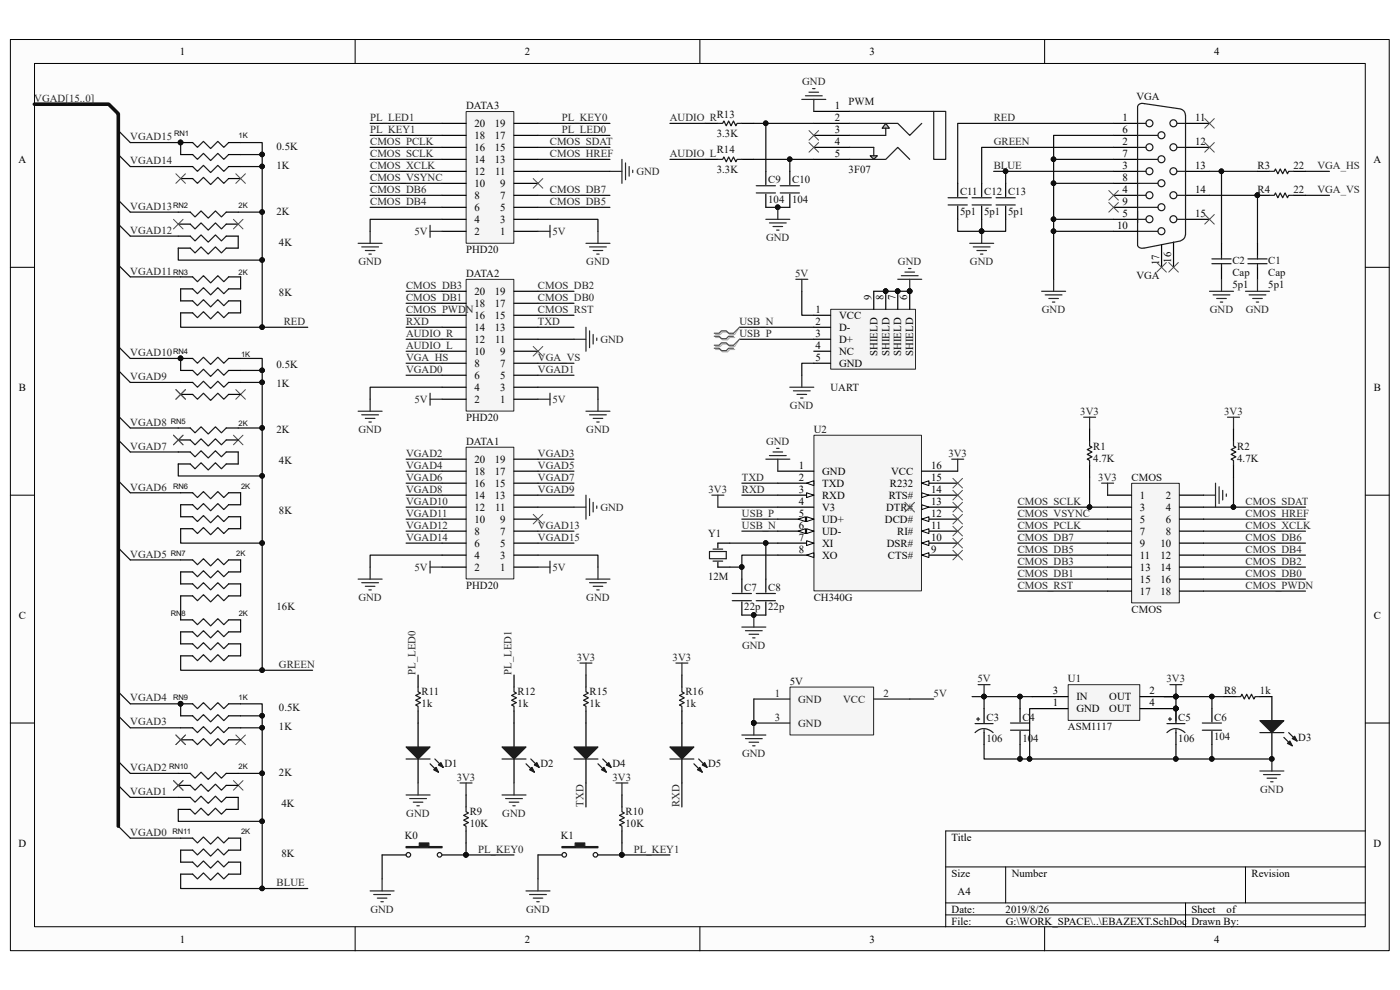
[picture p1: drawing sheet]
<svg xmlns="http://www.w3.org/2000/svg" width="297mm" height="210mm" viewBox="0 0 297 210" stroke-linecap="round" stroke-linejoin="round" font-family="sans-serif">
<defs><g id="words">
<g font-size="2.3">
<text x="38.2" y="11.7">1</text>
<text x="111.3" y="11.7">2</text>
<text x="184.5" y="11.7">3</text>
<text x="257.6" y="11.7">4</text>
<text x="177.1" y="23.1">1</text>
<text x="100.7" y="29.5">18</text>
<text x="100.7" y="27">20</text>
<text x="105" y="29.5">17</text>
<text x="105" y="27">19</text>
<text x="177.1" y="25.7">2</text>
<text x="177.1" y="28.2">3</text>
<text x="238.2" y="25.7">1</text>
<text x="238.2" y="28.2">6</text>
<text x="253.5" y="25.7">11</text>
<text x="3.9" y="34.6">A</text>
<text x="100.7" y="34.6">14</text>
<text x="100.7" y="32">16</text>
<text x="105" y="34.6">13</text>
<text x="105" y="32">15</text>
<text x="177.1" y="30.8">4</text>
<text x="177.1" y="33.3">5</text>
<text x="238.2" y="30.8">2</text>
<text x="238.2" y="35.9">3</text>
<text x="238.2" y="33.3">7</text>
<text x="253.5" y="30.8">12</text>
<text x="253.5" y="35.9">13</text>
<text x="291.4" y="34.6">A</text>
<text x="100.7" y="39.7">10</text>
<text x="100.7" y="37.1">12</text>
<text x="105.1" y="37.1">11</text>
<text x="106.1" y="39.7">9</text>
<text x="238.2" y="40.9">4</text>
<text x="238.2" y="38.4">8</text>
<text x="253.5" y="40.9">14</text>
<text x="100.7" y="47.3">4</text>
<text x="100.7" y="44.7">6</text>
<text x="100.7" y="42.2">8</text>
<text x="106.1" y="47.3">3</text>
<text x="106.1" y="44.7">5</text>
<text x="106.1" y="42.2">7</text>
<text x="238.2" y="46">5</text>
<text x="238.2" y="43.5">9</text>
<text x="253.5" y="46">15</text>
<text x="100.7" y="49.8">2</text>
<text x="106.1" y="49.8">1</text>
<text x="237" y="48.6">10</text>
<text x="245.9" y="56.2" transform="rotate(-90 245.9 56.2)">17</text>
<text x="248.5" y="55.7" transform="rotate(-90 248.5 55.7)">16</text>
<text x="100.7" y="65.1">18</text>
<text x="100.7" y="62.6">20</text>
<text x="105" y="65.1">17</text>
<text x="105" y="62.6">19</text>
<text x="184.9" y="63.6" transform="rotate(-90 184.9 63.6)">9</text>
<text x="187.4" y="63.6" transform="rotate(-90 187.4 63.6)">8</text>
<text x="189.9" y="63.6" transform="rotate(-90 189.9 63.6)">7</text>
<text x="192.5" y="63.6" transform="rotate(-90 192.5 63.6)">6</text>
<text x="100.7" y="70.2">14</text>
<text x="100.7" y="67.6">16</text>
<text x="105" y="70.2">13</text>
<text x="105" y="67.6">15</text>
<text x="173" y="66.4">1</text>
<text x="173" y="68.9">2</text>
<text x="173" y="71.5">3</text>
<text x="178" y="67.6">VCC</text>
<text x="178" y="70.2">D-</text>
<text x="100.7" y="77.9">8</text>
<text x="100.7" y="75.3">10</text>
<text x="100.7" y="72.7">12</text>
<text x="105.1" y="72.7">11</text>
<text x="106.1" y="77.9">7</text>
<text x="106.1" y="75.3">9</text>
<text x="173" y="74">4</text>
<text x="173" y="76.6">5</text>
<text x="178" y="72.7">D+</text>
<text x="178" y="75.3">NC</text>
<text x="178" y="77.9">GND</text>
<text x="186.1" y="75.6" transform="rotate(-90 186.1 75.6)">SHIELD</text>
<text x="188.7" y="75.6" transform="rotate(-90 188.7 75.6)">SHIELD</text>
<text x="191.2" y="75.6" transform="rotate(-90 191.2 75.6)">SHIELD</text>
<text x="193.8" y="75.6" transform="rotate(-90 193.8 75.6)">SHIELD</text>
<text x="4" y="82.9">B</text>
<text x="100.7" y="82.9">4</text>
<text x="100.7" y="80.4">6</text>
<text x="106.1" y="82.9">3</text>
<text x="106.1" y="80.4">5</text>
<text x="291.5" y="82.9">B</text>
<text x="100.7" y="85.5">2</text>
<text x="106.1" y="85.5">1</text>
<text x="100.7" y="100.7">18</text>
<text x="100.7" y="98.2">20</text>
<text x="105" y="100.7">17</text>
<text x="105" y="98.2">19</text>
<text x="169.5" y="99.4">1</text>
<text x="169.5" y="102">2</text>
<text x="174.4" y="100.7">GND</text>
<text x="189.1" y="100.7">VCC</text>
<text x="197.6" y="99.4">16</text>
<text x="197.6" y="102">15</text>
<text x="100.7" y="105.8">14</text>
<text x="100.7" y="103.3">16</text>
<text x="105" y="105.8">13</text>
<text x="105" y="103.3">15</text>
<text x="169.5" y="107.1">4</text>
<text x="169.5" y="104.6">3</text>
<text x="174.4" y="103.3">TXD</text>
<text x="174.4" y="105.8">RXD</text>
<text x="188.6" y="105.8">RTS#</text>
<text x="188.8" y="103.3">R232</text>
<text x="197.6" y="104.6">14</text>
<text x="197.6" y="107.1">13</text>
<text x="241.9" y="105.8">1</text>
<text x="247.3" y="105.8">2</text>
<text x="100.7" y="113.5">8</text>
<text x="100.7" y="110.9">10</text>
<text x="100.7" y="108.4">12</text>
<text x="105.1" y="108.4">11</text>
<text x="106.1" y="113.5">7</text>
<text x="106.1" y="110.9">9</text>
<text x="169.5" y="109.6">5</text>
<text x="169.5" y="112.2">6</text>
<text x="174.4" y="108.4">V3</text>
<text x="174.4" y="110.9">UD+</text>
<text x="174.4" y="113.5">UD-</text>
<text x="187.7" y="110.9">DCD#</text>
<text x="188" y="108.4">DTR#</text>
<text x="190.3" y="113.5">RI#</text>
<text x="197.6" y="112.2">11</text>
<text x="197.6" y="109.6">12</text>
<text x="241.9" y="108.4">3</text>
<text x="241.9" y="110.9">5</text>
<text x="241.9" y="113.5">7</text>
<text x="247.3" y="108.4">4</text>
<text x="247.3" y="110.9">6</text>
<text x="247.3" y="113.5">8</text>
<text x="100.7" y="118.5">4</text>
<text x="100.7" y="116">6</text>
<text x="106.1" y="118.5">3</text>
<text x="106.1" y="116">5</text>
<text x="169.5" y="117.3">8</text>
<text x="169.5" y="114.7">7</text>
<text x="174.4" y="118.5">XO</text>
<text x="174.4" y="116">XI</text>
<text x="188.1" y="116">DSR#</text>
<text x="188.4" y="118.5">CTS#</text>
<text x="197.6" y="114.7">10</text>
<text x="197.6" y="117.3">9</text>
<text x="241.9" y="116">9</text>
<text x="241.9" y="118.5">11</text>
<text x="246.2" y="116">10</text>
<text x="246.2" y="118.5">12</text>
<text x="100.7" y="121.1">2</text>
<text x="106.1" y="121.1">1</text>
<text x="241.9" y="121.1">13</text>
<text x="241.9" y="123.6">15</text>
<text x="246.2" y="121.1">14</text>
<text x="246.2" y="123.6">16</text>
<text x="4" y="131.3">C</text>
<text x="241.9" y="126.2">17</text>
<text x="246.2" y="126.2">18</text>
<text x="291.5" y="131.3">C</text>
<text x="223.4" y="149.8">1</text>
<text x="223.4" y="147.3">3</text>
<text x="228.3" y="148.5">IN</text>
<text x="235.3" y="148.5">OUT</text>
<text x="243.9" y="147.3">2</text>
<text x="243.9" y="149.8">4</text>
<text x="228.3" y="151.1">GND</text>
<text x="235.3" y="151.1">OUT</text>
<text x="3.9" y="179.6">D</text>
<text x="201.9" y="178.3">Title</text>
<text x="291.4" y="179.6">D</text>
<text x="201.9" y="186">Size</text>
<text x="214.6" y="186">Number</text>
<text x="265.5" y="186">Revision</text>
<text x="203.2" y="189.8">A4</text>
<text x="201.9" y="193.6">Date:</text>
<text x="201.9" y="196.1">File:</text>
<text x="213.3" y="193.6">2019/8/26</text>
<text x="213.4" y="196.1">G:\WORK_SPACE\..\EBAZEXT.SchDoc Drawn By:</text>
<text x="252.8" y="193.6">Sheet</text>
<text x="260.2" y="193.6">of</text>
<text x="38.2" y="199.9">1</text>
<text x="111.3" y="199.9">2</text>
<text x="184.5" y="199.9">3</text>
<text x="257.6" y="199.9">4</text>
</g>
<g font-size="2.3" fill="#262626">
<text x="7.3" y="21.6">VGAD[15..0]</text>
<text x="170.2" y="18">GND</text>
<text x="27.6" y="29.8">VGAD15</text>
<text x="78.5" y="28.2">PL_KEY1</text>
<text x="78.5" y="25.7">PL_LED1</text>
<text x="119.2" y="25.7">PL_KEY0</text>
<text x="119.2" y="28.2">PL_LED0</text>
<text x="142.1" y="25.7">AUDIO_R</text>
<text x="210.8" y="25.7">RED</text>
<text x="27.6" y="34.8">VGAD14</text>
<text x="78.5" y="30.8">CMOS_PCLK</text>
<text x="78.5" y="35.9">CMOS_XCLK</text>
<text x="78.5" y="33.3">CMOS_SCLK</text>
<text x="116.7" y="30.8">CMOS_SDAT</text>
<text x="116.7" y="33.3">CMOS_HREF</text>
<text x="142.1" y="33.3">AUDIO_L</text>
<text x="210.8" y="30.8">GREEN</text>
<text x="210.8" y="35.9">BLUE</text>
<text x="279.5" y="35.9">VGA_HS</text>
<text x="78.5" y="40.9">CMOS_DB6</text>
<text x="78.5" y="38.4">CMOS_VSYNC</text>
<text x="116.7" y="40.9">CMOS_DB7</text>
<text x="135" y="37.1">GND</text>
<text x="279.5" y="40.9">VGA_VS</text>
<text x="27.6" y="44.5">VGAD13</text>
<text x="78.5" y="43.5">CMOS_DB4</text>
<text x="116.7" y="43.5">CMOS_DB5</text>
<text x="27.6" y="49.6">VGAD12</text>
<text x="87.9" y="49.8">5V</text>
<text x="117.2" y="49.8">5V</text>
<text x="162.5" y="51.1">GND</text>
<text x="27.6" y="58.3">VGAD11</text>
<text x="76" y="56.2">GND</text>
<text x="124.4" y="56.2">GND</text>
<text x="168.7" y="58.8">5V</text>
<text x="190.5" y="56.2">GND</text>
<text x="205.8" y="56.2">GND</text>
<text x="86.1" y="63.8">CMOS_DB1</text>
<text x="86.1" y="61.3">CMOS_DB3</text>
<text x="114.1" y="63.8">CMOS_DB0</text>
<text x="114.1" y="61.3">CMOS_DB2</text>
<text x="60.2" y="68.9">RED</text>
<text x="86.1" y="66.4">CMOS_PWDN</text>
<text x="86.1" y="68.9">RXD</text>
<text x="86.1" y="71.5">AUDIO_R</text>
<text x="114.1" y="68.9">TXD</text>
<text x="114.1" y="66.4">CMOS_RST</text>
<text x="156.9" y="68.9">USB_N</text>
<text x="156.9" y="71.5">USB_P</text>
<text x="221" y="66.4">GND</text>
<text x="256.7" y="66.4">GND</text>
<text x="264.3" y="66.4">GND</text>
<text x="27.6" y="75.5">VGAD10</text>
<text x="86.1" y="74">AUDIO_L</text>
<text x="86.1" y="76.6">VGA_HS</text>
<text x="114.1" y="76.6">VGA_VS</text>
<text x="127.4" y="72.7">GND</text>
<text x="27.6" y="80.6">VGAD9</text>
<text x="86.1" y="79.1">VGAD0</text>
<text x="114.1" y="79.1">VGAD1</text>
<text x="87.9" y="85.5">5V</text>
<text x="117.2" y="85.5">5V</text>
<text x="167.6" y="86.7">GND</text>
<text x="229.2" y="88">3V3</text>
<text x="259.7" y="88">3V3</text>
<text x="27.6" y="95.4">VGAD7</text>
<text x="27.6" y="90.3">VGAD8</text>
<text x="76" y="91.8">GND</text>
<text x="124.4" y="91.8">GND</text>
<text x="162.5" y="94.4">GND</text>
<text x="86.1" y="96.9">VGAD2</text>
<text x="86.1" y="99.4">VGAD4</text>
<text x="86.1" y="102">VGAD6</text>
<text x="114.1" y="96.9">VGAD3</text>
<text x="114.1" y="99.4">VGAD5</text>
<text x="114.1" y="102">VGAD7</text>
<text x="157.4" y="102">TXD</text>
<text x="201.2" y="96.9">3V3</text>
<text x="233" y="102">3V3</text>
<text x="27.6" y="104.1">VGAD6</text>
<text x="86.1" y="104.6">VGAD8</text>
<text x="86.1" y="107.1">VGAD10</text>
<text x="114.1" y="104.6">VGAD9</text>
<text x="150.3" y="104.6">3V3</text>
<text x="157.4" y="104.6">RXD</text>
<text x="215.9" y="107.1">CMOS_SCLK</text>
<text x="264.2" y="107.1">CMOS_SDAT</text>
<text x="86.1" y="109.6">VGAD11</text>
<text x="86.1" y="112.2">VGAD12</text>
<text x="114.1" y="112.2">VGAD13</text>
<text x="127.4" y="108.4">GND</text>
<text x="157.4" y="112.2">USB_N</text>
<text x="157.4" y="109.6">USB_P</text>
<text x="215.9" y="109.6">CMOS_VSYNC</text>
<text x="215.9" y="112.2">CMOS_PCLK</text>
<text x="264.2" y="109.6">CMOS_HREF</text>
<text x="264.2" y="112.2">CMOS_XCLK</text>
<text x="27.6" y="118.3">VGAD5</text>
<text x="86.1" y="114.7">VGAD14</text>
<text x="114.1" y="114.7">VGAD15</text>
<text x="215.9" y="119.8">CMOS_DB3</text>
<text x="215.9" y="117.3">CMOS_DB5</text>
<text x="215.9" y="114.7">CMOS_DB7</text>
<text x="264.2" y="119.8">CMOS_DB2</text>
<text x="264.2" y="117.3">CMOS_DB4</text>
<text x="264.2" y="114.7">CMOS_DB6</text>
<text x="87.9" y="121.1">5V</text>
<text x="117.2" y="121.1">5V</text>
<text x="215.9" y="122.3">CMOS_DB1</text>
<text x="215.9" y="124.9">CMOS_RST</text>
<text x="264.2" y="122.3">CMOS_DB0</text>
<text x="264.3" y="124.9">CMOS_PWDN</text>
<text x="76" y="127.4">GND</text>
<text x="124.4" y="127.4">GND</text>
<text x="157.4" y="137.6">GND</text>
<text x="59.2" y="141.7">GREEN</text>
<text x="88.2" y="143.2" transform="rotate(-90 88.2 143.2)">PL_LED0</text>
<text x="108.5" y="143.2" transform="rotate(-90 108.5 143.2)">PL_LED1</text>
<text x="122.3" y="140.2">3V3</text>
<text x="142.7" y="140.2">3V3</text>
<text x="27.6" y="148.8">VGAD4</text>
<text x="198.1" y="147.8">5V</text>
<text x="207.3" y="144.7">5V</text>
<text x="247.5" y="144.7">3V3</text>
<text x="27.6" y="153.9">VGAD3</text>
<text x="157.4" y="160.5">GND</text>
<text x="27.6" y="163.6">VGAD2</text>
<text x="96.9" y="165.6">3V3</text>
<text x="130" y="165.6">3V3</text>
<text x="27.6" y="168.7">VGAD1</text>
<text x="86.2" y="173.2">GND</text>
<text x="106.6" y="173.2">GND</text>
<text x="123.8" y="171.2" transform="rotate(-90 123.8 171.2)">TXD</text>
<text x="144.2" y="171.2" transform="rotate(-90 144.2 171.2)">RXD</text>
<text x="267.3" y="168.1">GND</text>
<text x="27.6" y="177.3">VGAD0</text>
<text x="101.4" y="180.8">PL_KEY0</text>
<text x="134.5" y="180.8">PL_KEY1</text>
<text x="58.7" y="188">BLUE</text>
<text x="78.6" y="193.6">GND</text>
<text x="111.6" y="193.6">GND</text>
</g>
<g font-size="2.3" fill="#0e0e0e">
<text x="98.9" y="23.1">DATA3</text>
<text x="180" y="22.4">PWM</text>
<text x="241.1" y="21.2">VGA</text>
<text x="152.1" y="29">3.3K</text>
<text x="152.1" y="24.9">R13</text>
<text x="58.7" y="31.8">0.5K</text>
<text x="58.7" y="35.9">1K</text>
<text x="152.1" y="32.6">R14</text>
<text x="266.8" y="35.9">R3</text>
<text x="274.4" y="35.9">22</text>
<text x="152.1" y="36.6">3.3K</text>
<text x="163" y="38.9">C9</text>
<text x="168.1" y="38.9">C10</text>
<text x="180" y="36.6">3F07</text>
<text x="203.7" y="41.4">C11</text>
<text x="208.8" y="41.4">C12</text>
<text x="213.9" y="41.4">C13</text>
<text x="266.8" y="40.9">R4</text>
<text x="274.4" y="40.9">22</text>
<text x="58.7" y="45.5">2K</text>
<text x="163" y="43">104</text>
<text x="168.1" y="43">104</text>
<text x="203.7" y="45.5">5p1</text>
<text x="208.8" y="45.5">5p1</text>
<text x="213.9" y="45.5">5p1</text>
<text x="59.2" y="52.2">4K</text>
<text x="98.9" y="53.7">PHD20</text>
<text x="98.9" y="58.8">DATA2</text>
<text x="241.1" y="59.3">VGA</text>
<text x="261.5" y="56">C2</text>
<text x="261.5" y="58.5">Cap</text>
<text x="269.1" y="56">C1</text>
<text x="269.1" y="58.5">Cap</text>
<text x="59.2" y="62.8">8K</text>
<text x="261.5" y="61">5p1</text>
<text x="269.1" y="61">5p1</text>
<text x="58.7" y="78.1">0.5K</text>
<text x="58.7" y="82.2">1K</text>
<text x="176.2" y="82.9">UART</text>
<text x="98.9" y="89.3">PHD20</text>
<text x="58.7" y="91.8">2K</text>
<text x="98.9" y="94.4">DATA1</text>
<text x="172.6" y="91.8">U2</text>
<text x="231.9" y="95.4">R1</text>
<text x="262.5" y="95.4">R2</text>
<text x="59.2" y="98.4">4K</text>
<text x="231.9" y="97.9">4.7K</text>
<text x="240.1" y="102">CMOS</text>
<text x="262.5" y="97.9">4.7K</text>
<text x="59.2" y="109.1">8K</text>
<text x="150.2" y="114">Y1</text>
<text x="98.9" y="124.9">PHD20</text>
<text x="150.2" y="123.1">12M</text>
<text x="157.9" y="125.4">C7</text>
<text x="163" y="125.4">C8</text>
<text x="58.7" y="129.5">16K</text>
<text x="157.9" y="129.5">22p</text>
<text x="163" y="129.5">22p</text>
<text x="172.6" y="127.4">CH340G</text>
<text x="240.1" y="130">CMOS</text>
<text x="89.5" y="147.5">R11</text>
<text x="109.8" y="147.5">R12</text>
<text x="125.1" y="147.5">R15</text>
<text x="145.4" y="147.5">R16</text>
<text x="167.6" y="145.2">5V</text>
<text x="226.6" y="144.7">U1</text>
<text x="259.7" y="147.3">R8</text>
<text x="267.3" y="147.3">1k</text>
<text x="59.2" y="150.8">0.5K</text>
<text x="59.2" y="154.9">1K</text>
<text x="89.5" y="150.1">1k</text>
<text x="109.8" y="150.1">1k</text>
<text x="125.1" y="150.1">1k</text>
<text x="145.4" y="150.1">1k</text>
<text x="209.3" y="152.9">C3</text>
<text x="216.9" y="152.9">C4</text>
<text x="226.6" y="154.9">ASM1117</text>
<text x="250" y="152.9">C5</text>
<text x="257.6" y="152.9">C6</text>
<text x="209.3" y="157.5">106</text>
<text x="216.9" y="157.5">104</text>
<text x="250" y="157.5">106</text>
<text x="257.6" y="157">104</text>
<text x="275.4" y="157.2">D3</text>
<text x="59.2" y="164.6">2K</text>
<text x="94.3" y="162.8">D1</text>
<text x="114.6" y="162.8">D2</text>
<text x="129.9" y="162.8">D4</text>
<text x="150.2" y="162.8">D5</text>
<text x="59.7" y="171.2">4K</text>
<text x="99.7" y="173">R9</text>
<text x="132.7" y="173">R10</text>
<text x="85.9" y="178.1">K0</text>
<text x="99.7" y="175.5">10K</text>
<text x="119" y="178.1">K1</text>
<text x="132.7" y="175.5">10K</text>
<text x="59.7" y="181.9">8K</text>
</g>
<g font-size="2.3" fill="#1c1c1c">
<text x="164.4" y="147.8">1</text>
<text x="169.3" y="149.1">GND</text>
<text x="178.9" y="149.1">VCC</text>
<text x="187.4" y="147.8">2</text>
<text x="164.4" y="152.9">3</text>
<text x="169.3" y="154.1">GND</text>
</g>
<g font-size="1.6" fill="#0e0e0e">
<text x="37" y="28.9">RN1</text>
<text x="50.6" y="29.4">1K</text>
<text x="36.7" y="44.2">RN2</text>
<text x="50.6" y="44.2">2K</text>
<text x="36.7" y="58.4">RN3</text>
<text x="50.6" y="58.4">2K</text>
<text x="36.7" y="75.2">RN4</text>
<text x="51.1" y="75.7">1K</text>
<text x="36.2" y="90">RN5</text>
<text x="50.6" y="90.5">2K</text>
<text x="36.7" y="103.7">RN6</text>
<text x="51.1" y="103.7">2K</text>
<text x="36.2" y="117.9">RN7</text>
<text x="50.1" y="117.9">2K</text>
<text x="36.2" y="130.6">RN8</text>
<text x="50.6" y="130.6">2K</text>
<text x="36.7" y="148.5">RN9</text>
<text x="50.6" y="148.5">1K</text>
<text x="35.9" y="163.2">RN10</text>
<text x="50.6" y="163.2">2K</text>
<text x="36.6" y="177">RN11</text>
<text x="51.1" y="177">2K</text>
</g>
</g></defs>
<path d="M2.2 8.4h292.5v193.3h-292.5z" fill="#fcfcfc"/>
<path d="M2.2 8.4h292.5v193.3h-292.5z" fill="none" stroke="#000" stroke-width=".21"/>
<path d="M7.4 13.5h282.2v183.1h-282.2z" fill="#fcfcfc"/>
<g fill="none" stroke="#000" stroke-width=".21">
<path d="M7.3 13.5h282.3v183.1h-282.3zM75.3 8.4v5.1M148.5 8.4v5.1M221.6 8.4v5.1M2.2 56.7h5.1M289.7 56.7h5.1M2.2 105h5.1M289.7 105h5.1M2.2 153.4h5.1M289.7 153.4h5.1M289.7 176.3h-89.1v20.3M75.3 196.6v5.1"/>
<path d="M148.5 196.6v5.1M200.6 183.9h89.1M200.6 191.5h89.1M200.6 194.1h89.1M213.4 183.9v7.6M221.6 196.6v5.1M251.5 191.5v5.1M264.2 183.9v7.6"/>
</g>
<path d="M98.9 94.9h10.1v27.9h-10.1z" fill="#f5f5f5"/>
<path d="M98.9 94.9h10.1v27.9h-10.1z" fill="none" stroke="#262626" stroke-width=".21"/>
<g fill="none" stroke="#000" stroke-width=".25">
<path d="M38.3 37.9h2.6M38.3 35.3h2.6M38.3 32.8h2.6M38.3 30.2h2.6M48.5 37.9h2.5M48.5 35.3h2.5M48.5 32.8h2.5M48.5 30.2h2.5M236.2 26.2h5.1M236.2 31.3h5.1M236.2 36.4h5.1M236.2 28.7h5.1"/>
<path d="M236.2 33.8h5.1M236.2 38.9h5.1M251.5 26.2h5.1M251.5 31.3h5.1M251.5 36.4h5.1M37.8 52.6h2.6M37.8 50.1h2.6M37.8 47.5h2.6M37.8 45h2.6M38.3 58.7h2.6M48 52.6h2.5M48 50.1h2.5"/>
<path d="M48 47.5h2.5M48 45h2.5M48.5 58.7h2.5M236.2 41.4h5.1M236.2 46.5h5.1M236.2 44h5.1M236.2 49.1h5.1M246.4 51.9v4.8M249 51.4v5.3M251.5 41.4h5.1M251.5 46.5h5.1M259.1 51.6v2.6"/>
<path d="M259.1 56.7v2.5M266.8 51.6v2.6M266.8 56.7v2.5M38.3 66.4h2.6M38.3 63.8h2.6M38.3 61.3h2.6M38.3 78.6h2.6M38.3 76h2.6M48.5 66.4h2.5M48.5 63.8h2.5M48.5 61.3h2.5M48.5 78.6h2.5"/>
<path d="M48.5 76h2.5M37.8 98.4h2.6M37.8 95.9h2.6M37.8 93.3h2.6M37.8 90.8h2.6M38.3 83.7h2.6M38.3 81.1h2.6M48 98.4h2.5M48 95.9h2.5M48 93.3h2.5M48 90.8h2.5M48.5 83.7h2.5"/>
<path d="M48.5 81.1h2.5M93.8 100h5.1M93.8 97.4h5.1M109 100h5.1M109 97.4h5.1M38.3 112.2h2.6M38.3 109.6h2.6M38.3 107.1h2.6M38.3 104.5h2.6M38.3 118.8h2.6M48.5 112.2h2.5M48.5 109.6h2.5"/>
<path d="M48.5 107.1h2.5M48.5 104.5h2.5M48.5 118.8h2.5M93.8 117.8h5.1M93.8 115.2h5.1M93.8 112.7h5.1M93.8 110.1h5.1M93.8 107.6h5.1M93.8 105h5.1M93.8 102.5h5.1M109 117.8h5.1M109 115.2h5.1"/>
<path d="M109 112.7h5.1M109 110.1h5.1M109 107.6h5.1M109 105h5.1M109 102.5h5.1M38.3 126.4h2.6M38.3 123.9h2.6M38.3 121.3h2.6M38.3 139.1h2.6M38.3 136.6h2.6M38.3 134h2.6M38.3 131.5h2.6"/>
<path d="M48.5 126.4h2.5M48.5 123.9h2.5M48.5 121.3h2.5M48.5 139.1h2.5M48.5 136.6h2.5M48.5 134h2.5M48.5 131.5h2.5M93.8 120.3h5.1M109 120.3h5.1M38.3 156.9h2.6M38.3 154.4h2.6M38.3 151.9h2.6"/>
<path d="M38.3 149.3h2.6M48.5 156.9h2.5M48.5 154.4h2.5M48.5 151.9h2.5M48.5 149.3h2.5M37.8 171.7h2.6M37.8 169.2h2.6M37.8 166.6h2.6M37.8 164.1h2.6M38.3 177.8h2.6M48 171.7h2.5M48 169.2h2.5"/>
<path d="M48 166.6h2.5M48 164.1h2.5M48.5 177.8h2.5M38.3 185.4h2.6M38.3 182.9h2.6M38.3 180.3h2.6M48.5 185.4h2.5M48.5 182.9h2.5M48.5 180.3h2.5"/>
</g>
<g fill="none" stroke="#262626" stroke-width=".25">
<path d="M223.5 59.2v2.6M259.1 59.2v2.6M266.8 59.2v2.6M221 61.8h5.1M221.7 62.6h3.6M222.5 63.3h2M223.3 64.1h.5M256.6 61.8h5.1M257.4 62.6h3.5M258.1 63.3h2.1M258.9 64.1h.5M264.2 61.8h5.1"/>
<path d="M265 62.6h3.6M265.8 63.3h2M266.5 64.1h.5M91.2 119v2.6M116.7 119v2.6M121.8 107.6h2.5M124.3 105v5.1M125.1 105.8v3.6M125.8 106.6v2M126.6 107.3v.5M76 122.9h5.1M76.7 123.6h3.6"/>
<path d="M77.5 124.4h2M78.3 125.1h.5M78.5 120.3v2.6M91.2 120.3h2.6M114.1 120.3h2.6M124.3 122.9h5.1M125.1 123.6h3.5M125.8 124.4h2.1M126.6 125.1h.5M126.9 120.3v2.6"/>
</g>
<g fill="none" stroke="#0e0e0e" stroke-width=".25">
<path d="M25.1 27.7l2.5 2.5h10.7v2.6M25.1 32.8l2.5 2.5h10.7M51 30.2h4.6v39.2M51 35.3h4.6M51 32.8h4.6M210.8 36.4h25.4M223.5 33.8h12.7M223.5 38.9h12.7M236.2 28.7h-12.7v30.5M256.6 36.4h10.2M259.1 36.4v15.2M277 36.4h5"/>
<path d="M25.1 42.5l2.5 2.5h10.2M25.1 47.5l2.5 2.6h10.2M25.1 56.2l2.5 2.5h10.7M37.8 52.6v2.6h17.8M50.5 50.1v2.5M50.5 45h5.1M51 58.7v2.6M223.5 49.1h12.7M223.5 46.5h12.7M256.6 41.4h10.2v10.2M277 41.4h5M25.1 73.5l2.5 2.5h10.7v2.6"/>
<path d="M25.1 78.6l2.5 2.5h10.7M38.3 66.4v3h27M38.3 61.3v2.5M51 76h4.6v66.2h-17.3v-3.1M51 63.8v2.6M51 78.6h4.6M25.1 88.3l2.5 2.5h10.2M25.1 93.3l2.5 2.6h10.2M37.8 98.4v2.6h17.8M50.5 95.9v2.5M50.5 90.8h5.1M51 81.1h4.6"/>
<path d="M86.2 100h7.6M86.2 97.4h7.6M114.1 100h7.7M114.1 97.4h7.7M25.1 102l2.5 2.5h10.7M25.1 116.2l2.5 2.6h10.7M38.3 112.2v3h17.3M38.3 107.1v2.5M51 104.5v2.6M51 109.6v2.6M51 118.8v2.5M86.2 107.6h7.6"/>
<path d="M86.2 115.2h7.6M86.2 112.7h7.6M86.2 105h7.6M86.2 102.5h7.6M86.2 110.1h7.6M93.8 117.8h-15.3v2.5M114.1 117.8h12.8v2.5M114.1 107.6h7.7M114.1 115.2h7.7M114.1 112.7h7.7M114.1 105h7.7M114.1 102.5h7.7"/>
<path d="M38.3 121.3v2.6M38.3 126.4v5.1M38.3 134v2.6M51 123.9v2.5M51 131.5v2.5M51 136.6v2.5M25.1 146.8l2.5 2.5h10.7v2.6M25.1 151.9l2.5 2.5h10.7M51 149.3h4.6v39.2M51 154.4h4.6M51 151.9h4.6M55.6 142.2h10.7"/>
<path d="M25.1 161.5l2.5 2.6h10.2M25.1 166.6l2.5 2.6h10.2M25.1 175.3l2.5 2.5h10.7M37.8 171.7v2.5h17.8M50.5 169.2v2.5M50.5 164.1h5.1M51 177.8v2.5M38.3 185.4v3.1h27M38.3 180.3v2.6M51 182.9v2.5"/>
</g>
<g fill="none" stroke="#1c1c1c" stroke-width=".25">
<path d="M40.9 37.9l1 1 1.3-1.3 1.5 1.6 1.5-1.6 1.3 1.3 1-1M40.9 35.3l1 1.1 1.3-1.3 1.5 1.5 1.5-1.5 1.3 1.3 1-1.1M40.9 32.8l1 1 1.3-1.3 1.5 1.6 1.5-1.6 1.3 1.3 1-1M40.9 30.2l1 1.1 1.3-1.3 1.5 1.5 1.5-1.5 1.3 1.3 1-1.1M241.3 31.3h1.8M241.3 26.2h1.8M241.3 36.4h1.8M241.3 28.7h4.4M241.3 33.8h4.4M241.3 38.9h4.4M241.3 22.9v29M242.7 22l7.8 1.1"/>
<path d="M242.7 22a.95 .95 0 0 0-1.4 .8M249.7 31.3h1.8M249.7 26.2h1.8M249.7 36.4h1.8M250.6 23.2a1.25 1.25 0 0 1 .9 1.2M251.5 24.4v25.4M40.4 52.6l1 1.1 1.3-1.3 1.5 1.5 1.5-1.5 1.3 1.3 1-1.1M40.4 50.1l1 1 1.3-1.3 1.5 1.6 1.5-1.6 1.3 1.3 1-1M40.4 47.5l1 1.1 1.3-1.3 1.5 1.5 1.5-1.5 1.3 1.3 1-1.1M40.4 45l1 1 1.3-1.3 1.5 1.6 1.5-1.6 1.3 1.3 1-1M40.9 58.7l1 1.1 1.3-1.3 1.5 1.5 1.5-1.5 1.3 1.3 1-1.1M241.3 41.4h1.8"/>
<path d="M241.3 46.5h1.8M241.3 44h4.4M241.3 49.1h4.4M241.3 51.9a.94 .94 0 0 0 1.4 .7M249.7 41.4h1.8M249.7 46.5h1.8M250.5 51.1l-7.8 1.5M251.5 49.8a1.24 1.24 0 0 1-.9 1.2M257.1 54.9h4.1M257.1 55.9h4.1M259.1 54.2v.7M259.1 55.9v.8"/>
<path d="M264.7 54.9h4.1M264.7 55.9h4.1M266.8 54.2v.7M266.8 55.9v.8M40.9 66.4l1 1 1.3-1.3 1.5 1.5 1.5-1.5 1.3 1.3 1-1M40.9 63.8l1 1 1.3-1.2 1.5 1.5 1.5-1.5 1.3 1.2 1-1M40.9 61.3l1 1 1.3-1.3 1.5 1.6 1.5-1.6 1.3 1.3 1-1M40.9 78.6l1 1 1.3-1.3 1.5 1.6 1.5-1.6 1.3 1.3 1-1M40.9 76l1 1.1 1.3-1.3 1.5 1.5 1.5-1.5 1.3 1.3 1-1.1M40.4 98.4l1 1 1.3-1.2 1.5 1.5 1.5-1.5 1.3 1.2 1-1M40.4 95.9l1 1 1.3-1.3 1.5 1.6 1.5-1.6 1.3 1.3 1-1M40.4 93.3l1 1.1 1.3-1.3 1.5 1.5 1.5-1.5 1.3 1.3 1-1.1"/>
<path d="M40.4 90.8l1 1 1.3-1.3 1.5 1.6 1.5-1.6 1.3 1.3 1-1M40.9 83.7l1 1 1.3-1.3 1.5 1.5 1.5-1.5 1.3 1.3 1-1M40.9 81.1l1 1 1.3-1.2 1.5 1.5 1.5-1.5 1.3 1.2 1-1M40.9 112.2l1 1 1.3-1.3 1.5 1.5 1.5-1.5 1.3 1.3 1-1M40.9 109.6l1 1 1.3-1.2 1.5 1.5 1.5-1.5 1.3 1.2 1-1M40.9 107.1l1 1 1.3-1.3 1.5 1.5 1.5-1.5 1.3 1.3 1-1M40.9 104.5l1 1.1 1.3-1.3 1.5 1.5 1.5-1.5 1.3 1.3 1-1.1M40.9 118.8l1 1 1.3-1.3 1.5 1.6 1.5-1.6 1.3 1.3 1-1M40.9 126.4l1 1 1.3-1.2 1.5 1.5 1.5-1.5 1.3 1.2 1-1M40.9 123.9l1 1 1.3-1.3 1.5 1.5 1.5-1.5 1.3 1.3 1-1M40.9 121.3l1 1 1.3-1.2 1.5 1.5 1.5-1.5 1.3 1.2 1-1M40.9 139.1l1 1.1 1.3-1.3 1.5 1.5 1.5-1.5 1.3 1.3 1-1.1"/>
<path d="M40.9 136.6l1 1 1.3-1.3 1.5 1.6 1.5-1.6 1.3 1.3 1-1M40.9 134l1 1.1 1.3-1.3 1.5 1.5 1.5-1.5 1.3 1.3 1-1.1M40.9 131.5l1 1 1.3-1.3 1.5 1.6 1.5-1.6 1.3 1.3 1-1M40.9 156.9l1 1.1 1.3-1.3 1.5 1.5 1.5-1.5 1.3 1.3 1-1.1M40.9 154.4l1 1 1.3-1.3 1.5 1.6 1.5-1.6 1.3 1.3 1-1M40.9 151.9l1 1 1.3-1.3 1.5 1.5 1.5-1.5 1.3 1.3 1-1M40.9 149.3l1 1 1.3-1.2 1.5 1.5 1.5-1.5 1.3 1.2 1-1M40.4 171.7l1 1 1.3-1.3 1.5 1.6 1.5-1.6 1.3 1.3 1-1M40.4 169.2l1 1 1.3-1.3 1.5 1.5 1.5-1.5 1.3 1.3 1-1M40.4 166.6l1 1 1.3-1.2 1.5 1.5 1.5-1.5 1.3 1.2 1-1M40.4 164.1l1 1 1.3-1.3 1.5 1.5 1.5-1.5 1.3 1.3 1-1M40.9 177.8l1 1 1.3-1.3 1.5 1.6 1.5-1.6 1.3 1.3 1-1"/>
<path d="M40.9 185.4l1 1.1 1.3-1.3 1.5 1.5 1.5-1.5 1.3 1.3 1-1.1M40.9 182.9l1 1 1.3-1.3 1.5 1.6 1.5-1.6 1.3 1.3 1-1M40.9 180.3l1 1.1 1.3-1.3 1.5 1.5 1.5-1.5 1.3 1.3 1-1.1"/>
<circle cx="243.9" cy="36.3" r=".74"/>
<circle cx="243.9" cy="31.2" r=".74"/>
<circle cx="243.9" cy="26.2" r=".74"/>
<circle cx="246.4" cy="38.9" r=".74"/>
<circle cx="246.4" cy="33.8" r=".74"/>
<circle cx="246.4" cy="28.7" r=".74"/>
<circle cx="248.9" cy="31.2" r=".74"/>
<circle cx="248.9" cy="36.3" r=".74"/>
<circle cx="248.9" cy="26.2" r=".74"/>
<circle cx="243.9" cy="46.5" r=".74"/>
<circle cx="243.9" cy="41.4" r=".74"/>
<circle cx="246.4" cy="44" r=".74"/>
<circle cx="246.4" cy="49" r=".74"/>
<circle cx="248.9" cy="41.4" r=".74"/>
<circle cx="248.9" cy="46.5" r=".74"/>
</g>
<g fill="#0e0e0e" stroke="#0e0e0e" stroke-width=".21">
<circle cx="223.5" cy="33.8" r=".48"/>
<circle cx="223.5" cy="38.9" r=".48"/>
<circle cx="223.5" cy="46.5" r=".48"/>
<circle cx="223.5" cy="49" r=".48"/>
<circle cx="213.3" cy="36.3" r=".48"/>
<circle cx="38.3" cy="30.2" r=".48"/>
<circle cx="55.6" cy="32.8" r=".48"/>
<circle cx="55.6" cy="35.3" r=".48"/>
<circle cx="55.6" cy="45" r=".48"/>
<circle cx="55.6" cy="55.2" r=".48"/>
<circle cx="55.6" cy="69.4" r=".48"/>
<circle cx="55.6" cy="78.6" r=".48"/>
<circle cx="55.6" cy="81.1" r=".48"/>
<circle cx="55.6" cy="90.8" r=".48"/>
<circle cx="55.6" cy="100.9" r=".48"/>
<circle cx="55.6" cy="151.8" r=".48"/>
<circle cx="55.6" cy="154.4" r=".48"/>
<circle cx="55.6" cy="164" r=".48"/>
<circle cx="55.6" cy="174.2" r=".48"/>
<circle cx="55.6" cy="188.5" r=".48"/>
<circle cx="55.6" cy="115.2" r=".48"/>
<circle cx="55.6" cy="142.2" r=".48"/>
<circle cx="38.3" cy="149.3" r=".48"/>
<circle cx="38.3" cy="76" r=".48"/>
<circle cx="259.1" cy="36.3" r=".48"/>
<circle cx="266.8" cy="41.4" r=".48"/>
</g>
<g fill="none" stroke="#4c4c4c" stroke-width=".21">
<path d="M37.3 36.9l2 2M39.3 36.9l-2 2M50 36.9l2.1 2M52.1 36.9l-2.1 2M255.6 25.2l2 2M255.6 30.2l2 2.1M257.6 25.2l-2 2M257.6 30.2l-2 2.1M36.8 46.5l2 2.1M38.8 46.5l-2 2.1M49.5 46.5l2.1 2.1M51.6 46.5l-2.1 2.1"/>
<path d="M235.2 43l2.1 2M235.2 40.4l2.1 2.1M237.3 40.4l-2.1 2.1M237.3 43l-2.1 2M245.4 55.7l2 2M247.4 55.7l-2 2M248 55.7l2 2M250 55.7l-2 2M255.6 45.5l2 2M257.6 45.5l-2 2M36.8 92.3l2 2.1M37.3 82.7l2 2"/>
<path d="M38.8 92.3l-2 2.1M39.3 82.7l-2 2M49.5 92.3l2.1 2.1M50 82.7l2.1 2M51.6 92.3l-2.1 2.1M52.1 82.7l-2.1 2M113.1 109.1l2.1 2M115.2 109.1l-2.1 2M37.3 155.9l2 2.1M39.3 155.9l-2 2.1M50 155.9l2.1 2.1M52.1 155.9l-2.1 2.1"/>
<path d="M36.8 165.6l2 2M38.8 165.6l-2 2M49.5 165.6l2.1 2M51.6 165.6l-2.1 2"/>
</g>
<path d="M7.3 22.1h15.8l2 2v151.2" fill="none" stroke="#0e0e0e" stroke-width=".76"/>
<path d="M98.9 59.3h10.1v27.9h-10.1z" fill="#f5f5f5"/>
<path d="M98.9 59.3h10.1v27.9h-10.1z" fill="none" stroke="#262626" stroke-width=".21"/>
<g fill="none" stroke="#000" stroke-width=".25">
<path d="M93.8 79.6h5.1M93.8 77.1h5.1M93.8 74.5h5.1M93.8 72h5.1M93.8 69.4h5.1M93.8 66.9h5.1M93.8 64.3h5.1M93.8 61.8h5.1M109 79.6h5.1M109 77.1h5.1M109 74.5h5.1M109 72h5.1"/>
<path d="M109 69.4h5.1M109 66.9h5.1M109 64.3h5.1M109 61.8h5.1M93.8 84.7h5.1M93.8 82.1h5.1M109 84.7h5.1M109 82.1h5.1"/>
</g>
<g fill="none" stroke="#262626" stroke-width=".25">
<path d="M121.8 72h2.5M124.3 69.4v5.1M125.1 70.2v3.5M125.8 71v2M126.6 71.7v.5M76 87.2h5.1M76.7 88h3.6M77.5 88.8h2M78.3 89.5h.5M78.5 84.7v2.5M91.2 84.7h2.6M91.2 83.4v2.6"/>
<path d="M114.1 84.7h2.6M116.7 83.4v2.6M124.3 87.2h5.1M125.1 88h3.5M125.8 88.8h2.1M126.6 89.5h.5M126.9 84.7v2.5"/>
</g>
<g fill="none" stroke="#0e0e0e" stroke-width=".25">
<path d="M86.2 79.6h7.6M86.2 77.1h7.6M86.2 69.4h7.6M86.2 66.9h7.6M86.2 64.3h7.6M86.2 61.8h7.6M114.1 79.6h7.7M114.1 77.1h7.7M114.1 69.4h7.7M114.1 66.9h7.7M114.1 64.3h7.7M114.1 61.8h7.7"/>
<path d="M114.1 72h7.7M93.8 82.1h-15.3v2.6M114.1 82.1h12.8v2.6"/>
</g>
<path d="M113.1 73.5l2.1 2M115.2 73.5l-2.1 2" fill="none" stroke="#4c4c4c" stroke-width=".21"/>
<path d="M98.9 23.7h10.1v27.9h-10.1z" fill="#f5f5f5"/>
<path d="M98.9 23.7h10.1v27.9h-10.1z" fill="none" stroke="#262626" stroke-width=".21"/>
<g fill="none" stroke="#000" stroke-width=".25">
<path d="M93.8 38.9h5.1M93.8 36.4h5.1M93.8 33.8h5.1M93.8 31.3h5.1M93.8 28.7h5.1M93.8 26.2h5.1M109 38.9h5.1M109 36.4h5.1M109 33.8h5.1M109 31.3h5.1M109 28.7h5.1M109 26.2h5.1"/>
<path d="M93.8 49.1h5.1M93.8 46.5h5.1M93.8 44h5.1M93.8 41.4h5.1M109 49.1h5.1M109 46.5h5.1M109 44h5.1M109 41.4h5.1M269.8 147.8v5.1M269.8 155.4v5.1"/>
</g>
<g fill="none" stroke="#262626" stroke-width=".25">
<path d="M129.4 36.4h2.5M131.9 33.8v5.1M132.7 34.6v3.5M133.5 35.3v2.1M134.2 36.1v.5M76 51.6h5.1M76.7 52.4h3.6M77.5 53.1h2M78.3 53.9h.5M78.5 49.1v2.5M91.2 49.1h2.6M91.2 47.8v2.5"/>
<path d="M114.1 49.1h2.6M116.7 47.8v2.5M124.3 51.6h5.1M125.1 52.4h3.5M125.8 53.1h2.1M126.6 53.9h.5M126.9 49.1v2.5M229.9 88.5h2.5M231.2 88.5v2.6M260.4 88.5h2.6M261.7 88.5v2.6M233.7 102.5h2.5"/>
<path d="M235 102.5v2.5M255.3 105h2.6M257.9 102.5v5.1M258.6 103.3v3.5M259.4 104v2.1M260.2 104.8v.5"/>
</g>
<g fill="none" stroke="#0e0e0e" stroke-width=".25">
<path d="M78.5 33.8h15.3M78.5 31.3h15.3M78.5 28.7h15.3M78.5 26.2h15.3M114.1 33.8h15.3M114.1 31.3h15.3M114.1 28.7h15.3M114.1 26.2h15.3M114.1 36.4h15.3M93.8 46.5h-15.3v2.6M114.1 46.5h12.8v2.6M114.1 44h15.3"/>
<path d="M114.1 41.4h15.3M215.9 107.6h19.1M215.9 110.1h19.1M215.9 112.7h19.1M215.9 115.2h19.1M215.9 117.8h19.1M231.2 101.2v6.4M255.3 107.6h21.7M255.3 110.1h21.7M255.3 112.7h21.7M255.3 115.2h21.7M255.3 117.8h21.7"/>
<path d="M261.7 101.2v6.4M215.9 120.3h19.1M215.9 122.9h19.1M255.3 120.3h21.7M255.3 122.9h21.7"/>
</g>
<path d="M113.1 37.9l2.1 2M115.2 37.9l-2.1 2" fill="none" stroke="#4c4c4c" stroke-width=".21"/>
<g fill="#0e0e0e" stroke="#0e0e0e" stroke-width=".21">
<circle cx="261.7" cy="107.6" r=".48"/>
<circle cx="231.1" cy="107.6" r=".48"/>
</g>
<path d="M267.3 152.9h5.1l-2.6 2.5z" fill="#1c1c1c"/>
<path d="M267.3 152.9h5.1l-2.6 2.5zM272.4 156.4l1.8 1.8M273.4 155.4l1.8 1.8" fill="none" stroke="#1c1c1c" stroke-width=".25"/>
<path d="M273.1 157.7l.5-.5 .6 1z" fill="#1c1c1c"/>
<path d="M273.1 157.7l.5-.5 .6 1z" fill="none" stroke="#1c1c1c" stroke-width=".25"/>
<path d="M274.7 156.2l.5 1-1-.5z" fill="#1c1c1c"/>
<path d="M267.3 155.4h5.1M274.7 156.2l.5 1-1-.5z" fill="none" stroke="#1c1c1c" stroke-width=".25"/>
<path d="M240.1 102.6h10.1v25.3h-10.1z" fill="#f5f5f5"/>
<path d="M240.1 102.5h10.1v25.4h-10.1z" fill="none" stroke="#262626" stroke-width=".21"/>
<g fill="none" stroke="#000" stroke-width=".25">
<path d="M235 105h5.1M235 107.6h5.1M235 110.1h5.1M235 112.7h5.1M235 115.2h5.1M235 117.8h5.1M250.2 105h5.1M250.2 107.6h5.1M250.2 110.1h5.1M250.2 112.7h5.1M250.2 115.2h5.1M250.2 117.8h5.1"/>
<path d="M235 120.3h5.1M235 122.9h5.1M235 125.4h5.1M250.2 120.3h5.1M250.2 122.9h5.1M250.2 125.4h5.1"/>
</g>
<path d="M156.9 69.4h15.7M156.9 72h15.7M172.6 77.1h-2.5v2.5M215.9 125.4h19.1M255.3 125.4h21.7" fill="none" stroke="#0e0e0e" stroke-width=".25"/>
<path d="M168.8 59.2h2.6M170.1 59.2v2.6M170.1 79.6v2.5M167.6 82.1h5M168.3 82.9h3.6M169.1 83.7h2M169.8 84.4h.6" fill="none" stroke="#262626" stroke-width=".25"/>
<path d="M176.3 65.7h17.9v12.6h-17.9z" fill="#f5f5f5"/>
<path d="M176.2 65.6h18v12.7h-18z" fill="none" stroke="#262626" stroke-width=".21"/>
<g fill="none" stroke="#000" stroke-width=".25">
<path d="M266.8 36.4h2.5M274.4 36.4h2.6M266.8 41.4h2.5M274.4 41.4h2.6M172.6 66.9h3.6M172.6 69.4h3.6M172.6 72h3.6M172.6 74.5h3.6M172.6 77.1h3.6M185.4 61.8v3.8M187.9 61.8v3.8M190.5 61.8v3.8"/>
<path d="M193 61.8v3.8M231.2 91.1v2.5M231.2 98.7v2.5M261.7 91.1v2.5M261.7 98.7v2.5"/>
</g>
<g fill="#0e0e0e" stroke="#0e0e0e" stroke-width=".21">
<circle cx="193" cy="61.8" r=".48"/>
<circle cx="190.4" cy="61.8" r=".48"/>
<circle cx="187.9" cy="61.8" r=".48"/>
<circle cx="266.8" cy="41.4" r=".48"/>
</g>
<path d="M170.1 61.8v5.1h2.5M185.4 61.8h7.6" fill="none" stroke="#0e0e0e" stroke-width=".25"/>
<path d="M190.5 59.2h5M191.2 58.5h3.6M192 57.7h2M192.7 57h.6M193 59.2v2.6" fill="none" stroke="#262626" stroke-width=".25"/>
<path d="M269.3 36.4h1l.3-.6 .5 1.1 .5-1.1 .5 1.1 .5-1.1 .5 1.1 .3-.5h1M269.3 41.4h1l.3-.5 .5 1 .5-1 .5 1 .5-1 .5 1 .3-.5h1M231.2 93.6v1l.5 .3-1 .5 1 .5-1 .5 1 .5-1 .5 .5 .3v1M261.7 93.6v1l.5 .3-1 .5 1 .5-1 .5 1 .5-1 .5 .5 .3v1" fill="none" stroke="#1c1c1c" stroke-width=".25"/>
<path d="M167.6 145.8h17.7v10.1h-17.7z" fill="#f5f5f5"/>
<path d="M167.6 145.8h17.7v10.1h-17.7z" fill="none" stroke="#262626" stroke-width=".21"/>
<path d="M159.9 148.3h7.7M159.9 153.4h7.7M185.4 148.3h7.6" fill="none" stroke="#1c1c1c" stroke-width=".25"/>
<g fill="#0e0e0e" stroke="#0e0e0e" stroke-width=".21">
<circle cx="159.9" cy="153.4" r=".48"/>
<circle cx="98.8" cy="181.3" r=".48"/>
</g>
<path d="M159.9 148.3v5.1M193 148.3h5.1" fill="none" stroke="#0e0e0e" stroke-width=".25"/>
<path d="M157.4 155.9h5.1M158.1 156.7h3.6M158.9 157.5h2M159.7 158.2h.5M159.9 153.4v2.5" fill="none" stroke="#262626" stroke-width=".25"/>
<path d="M81.1 181.4h5.1M93.8 181.4h5.1" fill="none" stroke="#000" stroke-width=".25"/>
<path d="M86.2 179.6h2.8v-.8h2v.8h2.8v.2h-7.6z" fill-rule="evenodd" fill="#1c1c1c"/>
<g fill="none" stroke="#1c1c1c" stroke-width=".25">
<path d="M206.9 155.4a2.61 2.61 0 0 1 3.8 0M206.9 153.5h3.8M207.2 152.5h.6M207.5 152.2v.7M208.8 154.8v.6M214.4 154.9h4M214.4 153.4h4M247.6 153.5h3.8M247.6 155.4a2.61 2.61 0 0 1 3.8 0M247.9 152.5h.6M248.2 152.2v.7M249.5 154.8v.6"/>
<path d="M255.1 154.9h4M255.1 153.4h4M262.2 147.8h1l.3-.5 .5 1 .5-1 .5 1 .5-1 .5 1 .3-.5h1M86.2 179.6h2.8v-.8h2v.8h2.8v.2h-7.6zM98.9 171.2v1l.5 .3-1 .5 1 .5-1 .5 1 .5-1 .5 .5 .3v1"/>
<circle cx="86.6" cy="181.3" r=".48"/>
<circle cx="93.3" cy="181.3" r=".48"/>
</g>
<g fill="#0e0e0e" stroke="#0e0e0e" stroke-width=".21">
<circle cx="98.8" cy="181.3" r=".48"/>
<circle cx="208.7" cy="147.8" r=".48"/>
<circle cx="249.5" cy="150.3" r=".48"/>
<circle cx="269.8" cy="161" r=".48"/>
<circle cx="249.5" cy="147.8" r=".48"/>
<circle cx="216.4" cy="147.8" r=".48"/>
<circle cx="257.1" cy="147.8" r=".48"/>
<circle cx="216.4" cy="161" r=".48"/>
<circle cx="218.4" cy="161" r=".48"/>
<circle cx="249.5" cy="161" r=".48"/>
<circle cx="257.1" cy="161" r=".48"/>
<circle cx="131.9" cy="181.3" r=".48"/>
</g>
<g fill="none" stroke="#262626" stroke-width=".25">
<path d="M207.5 145.2h2.5M208.8 145.2v2.6M248.2 145.2h2.5M249.5 145.2v2.6M97.6 166.1h2.5M98.9 166.1v2.5M267.3 163.6h5.1M268 164.3h3.6M268.8 165.1h2M269.6 165.8h.5M269.8 161v2.6M78.5 189h5.1"/>
<path d="M79.3 189.8h3.5M80 190.5h2.1M80.8 191.3h.5M81.1 186.5v2.5"/>
</g>
<g fill="none" stroke="#000" stroke-width=".25">
<path d="M208.8 150.3v3.1M208.8 155.4v2.6M216.4 150.3v2.8M216.4 155.2v2.8M249.5 150.3v3.1M249.5 155.4v2.6M257.1 150.3v2.8M257.1 155.2v2.8M259.7 147.8h2.5M267.3 147.8h2.5M98.9 168.6v2.6M98.9 176.3v2.5"/>
<path d="M114.1 181.4h5.1M126.9 181.4h5"/>
</g>
<path d="M206.2 147.8h10.2v2.5M208.8 158v3h7.6v-3M208.8 147.8v2.5M246.9 147.8h10.2v2.5M249.5 158v3h-33.1M249.5 147.8v5.1M257.1 147.8h2.6M257.1 158v3M98.9 178.8v2.6h10.1M269.8 160.5v.5h-20.3M81.1 181.4v5.1" fill="none" stroke="#0e0e0e" stroke-width=".25"/>
<path d="M119.2 179.6h2.8v-.8h2.1v.8h2.8v.2h-7.7z" fill-rule="evenodd" fill="#1c1c1c"/>
<g fill="none" stroke="#1c1c1c" stroke-width=".25">
<path d="M119.2 179.6h2.8v-.8h2.1v.8h2.8v.2h-7.7zM131.9 171.2v1l.6 .3-1.1 .5 1.1 .5-1.1 .5 1.1 .5-1.1 .5 .5 .3v1"/>
<circle cx="119.7" cy="181.3" r=".48"/>
<circle cx="126.3" cy="181.3" r=".48"/>
</g>
<circle cx="131.9" cy="181.3" r=".48" fill="#0e0e0e" stroke="#0e0e0e" stroke-width=".21"/>
<path d="M130.7 166.1h2.5M131.9 166.1v2.5M111.6 189h5.1M112.4 189.8h3.5M113.1 190.5h2.1M113.9 191.3h.5M114.1 186.5v2.5" fill="none" stroke="#262626" stroke-width=".25"/>
<path d="M88.7 153.4v5.1M88.7 161v5.1M131.9 168.6v2.6M131.9 176.3v2.5" fill="none" stroke="#000" stroke-width=".25"/>
<path d="M131.9 178.8v2.6h10.2M114.1 181.4v5.1" fill="none" stroke="#0e0e0e" stroke-width=".25"/>
<path d="M86.2 158.5h5l-2.5 2.5z" fill="#1c1c1c"/>
<path d="M86.2 158.5h5l-2.5 2.5zM91.2 162l1.8 1.8M92.3 161l1.7 1.8" fill="none" stroke="#1c1c1c" stroke-width=".25"/>
<path d="M92 163.3l.5-.5 .5 1z" fill="#1c1c1c"/>
<path d="M92 163.3l.5-.5 .5 1z" fill="none" stroke="#1c1c1c" stroke-width=".25"/>
<path d="M93 162.3l.5-.5 .5 1z" fill="#1c1c1c"/>
<path d="M88.7 145.7v1.1l.5 .2-1 .5 1 .5-1 .5 1 .6-1 .5 .5 .2v1M86.2 161h5M93 162.3l.5-.5 .5 1z" fill="none" stroke="#1c1c1c" stroke-width=".25"/>
<path d="M88.7 143.2v2.5M88.7 150.8v2.6M109 153.4v5.1M109 161v5.1" fill="none" stroke="#000" stroke-width=".25"/>
<path d="M106.5 158.5h5.1l-2.6 2.5z" fill="#1c1c1c"/>
<path d="M106.5 158.5h5.1l-2.6 2.5zM111.6 162l1.8 1.8M112.6 161l1.8 1.8" fill="none" stroke="#1c1c1c" stroke-width=".25"/>
<path d="M112.4 163.3l.5-.5 .5 1z" fill="#1c1c1c"/>
<path d="M112.4 163.3l.5-.5 .5 1z" fill="none" stroke="#1c1c1c" stroke-width=".25"/>
<path d="M113.4 162.3l.5-.5 .5 1z" fill="#1c1c1c"/>
<path d="M109 145.7v1.1l.6 .2-1.1 .5 1.1 .5-1.1 .5 1.1 .6-1.1 .5 .5 .2v1M106.5 161h5.1M113.4 162.3l.5-.5 .5 1z" fill="none" stroke="#1c1c1c" stroke-width=".25"/>
<path d="M109 143.2v2.5M109 150.8v2.6" fill="none" stroke="#000" stroke-width=".25"/>
<path d="M86.2 168.6h5M86.9 169.4h3.6M87.7 170.2h2M88.4 170.9h.6M88.7 166.1v2.5M106.5 168.6h5.1M107.3 169.4h3.5M108 170.2h2.1M108.8 170.9h.5M109 166.1v2.5" fill="none" stroke="#262626" stroke-width=".25"/>
<path d="M226.7 145.3h15.1v7.5h-15.1z" fill="#f5f5f5"/>
<path d="M226.6 145.2h15.2v7.6h-15.2z" fill="none" stroke="#262626" stroke-width=".21"/>
<path d="M218.9 150.3h7.7M218.9 147.8h7.7M241.8 150.3h7.7M241.8 147.8h7.7" fill="none" stroke="#000" stroke-width=".25"/>
<g fill="#0e0e0e" stroke="#0e0e0e" stroke-width=".21">
<circle cx="249.5" cy="147.8" r=".48"/>
<circle cx="249.5" cy="150.3" r=".48"/>
<circle cx="218.4" cy="161" r=".48"/>
<circle cx="216.4" cy="147.8" r=".48"/>
</g>
<path d="M216.4 147.8h2.5M218.9 150.3h-.5v10.7" fill="none" stroke="#0e0e0e" stroke-width=".25"/>
<path d="M172.7 92.4h22.8v32.9h-22.8z" fill="#f5f5f5"/>
<path d="M172.7 92.3h22.8v33h-22.8z" fill="none" stroke="#262626" stroke-width=".21"/>
<path d="M165 107.6h7.6M165 110.1h7.6" fill="none" stroke="#000" stroke-width=".25"/>
<path d="M171.1 109.6l1.5 .5-1.5 .5z" fill="#fcfcfc"/>
<path d="M171.1 109.6l1.5 .5-1.5 .5z" fill="none" stroke="#000" stroke-width=".21"/>
<path d="M169.3 110.1l1.6-.5v1z" fill="#fcfcfc"/>
<path d="M169.3 110.1l1.6-.5v1z" fill="none" stroke="#000" stroke-width=".21"/>
<path d="M165 112.7h7.6" fill="none" stroke="#000" stroke-width=".25"/>
<path d="M171.1 112.2l1.5 .5-1.5 .5z" fill="#fcfcfc"/>
<path d="M171.1 112.2l1.5 .5-1.5 .5z" fill="none" stroke="#000" stroke-width=".21"/>
<path d="M169.3 112.7l1.6-.5v1z" fill="#fcfcfc"/>
<path d="M169.3 112.7l1.6-.5v1z" fill="none" stroke="#000" stroke-width=".21"/>
<path d="M165 100h7.6M165 102.5h7.6" fill="none" stroke="#000" stroke-width=".25"/>
<path d="M171.1 102.5l1.5-.5v1z" fill="#fcfcfc"/>
<path d="M171.1 102.5l1.5-.5v1z" fill="none" stroke="#000" stroke-width=".21"/>
<path d="M165 105h7.6" fill="none" stroke="#000" stroke-width=".25"/>
<path d="M171.1 104.5l1.5 .5-1.5 .6z" fill="#fcfcfc"/>
<path d="M171.1 104.5l1.5 .5-1.5 .6z" fill="none" stroke="#000" stroke-width=".21"/>
<path d="M195.5 105h7.7" fill="none" stroke="#000" stroke-width=".25"/>
<path d="M195.5 104.5l1.6 .5-1.6 .6z" fill="#fcfcfc"/>
<path d="M195.5 104.5l1.6 .5-1.6 .6z" fill="none" stroke="#000" stroke-width=".21"/>
<path d="M195.5 107.6h7.7" fill="none" stroke="#000" stroke-width=".25"/>
<path d="M195.5 107.1l1.6 .5-1.6 .5z" fill="#fcfcfc"/>
<path d="M195.5 107.1l1.6 .5-1.6 .5z" fill="none" stroke="#000" stroke-width=".21"/>
<path d="M195.5 112.7h7.7" fill="none" stroke="#000" stroke-width=".25"/>
<path d="M195.5 112.7l1.6-.5v1z" fill="#fcfcfc"/>
<path d="M195.5 112.7l1.6-.5v1z" fill="none" stroke="#000" stroke-width=".21"/>
<path d="M195.5 115.2h7.7" fill="none" stroke="#000" stroke-width=".25"/>
<path d="M195.5 115.2l1.6-.5v1z" fill="#fcfcfc"/>
<path d="M195.5 115.2l1.6-.5v1z" fill="none" stroke="#000" stroke-width=".21"/>
<path d="M195.5 117.8h7.7" fill="none" stroke="#000" stroke-width=".25"/>
<path d="M195.5 117.8l1.6-.5v1z" fill="#fcfcfc"/>
<path d="M195.5 117.8l1.6-.5v1z" fill="none" stroke="#000" stroke-width=".21"/>
<path d="M165 117.8h7.6" fill="none" stroke="#000" stroke-width=".25"/>
<path d="M171.1 117.8l1.5-.5v1z" fill="#fcfcfc"/>
<path d="M171.1 117.8l1.5-.5v1z" fill="none" stroke="#000" stroke-width=".21"/>
<path d="M165 115.2h7.6" fill="none" stroke="#000" stroke-width=".25"/>
<path d="M171.1 114.7l1.5 .5-1.5 .5z" fill="#fcfcfc"/>
<path d="M171.1 114.7l1.5 .5-1.5 .5z" fill="none" stroke="#000" stroke-width=".21"/>
<path d="M195.5 100h7.7M195.5 102.5h7.7" fill="none" stroke="#000" stroke-width=".25"/>
<path d="M195.5 102.5l1.6-.5v1z" fill="#fcfcfc"/>
<path d="M195.5 102.5l1.6-.5v1z" fill="none" stroke="#000" stroke-width=".21"/>
<path d="M195.5 110.1h7.7" fill="none" stroke="#000" stroke-width=".25"/>
<path d="M195.5 110.1l1.6-.5v1z" fill="#fcfcfc"/>
<path d="M195.5 110.1l1.6-.5v1z" fill="none" stroke="#000" stroke-width=".21"/>
<g fill="none" stroke="#4c4c4c" stroke-width=".21">
<path d="M192 106.6l2 2M194 106.6l-2 2M202.2 116.7l2 2.1M202.2 114.2l2 2M202.2 111.7l2 2M202.2 109.1l2 2M202.2 106.6l2 2M202.2 104l2 2.1M202.2 101.5l2 2M204.2 116.7l-2 2.1M204.2 114.2l-2 2M204.2 111.7l-2 2"/>
<path d="M204.2 109.1l-2 2M204.2 106.6l-2 2M204.2 104l-2 2.1M204.2 101.5l-2 2"/>
</g>
<g fill="none" stroke="#262626" stroke-width=".25">
<path d="M162.5 97.4h5.1M163.2 96.6h3.6M164 95.9h2M164.8 95.1h.5M165 97.4v2.6M201.9 97.4h2.5M203.2 97.4v2.6M151 105h2.6M152.3 105v2.6M157.4 133h5.1M158.1 133.8h3.6M158.9 134.6h2"/>
<path d="M159.7 135.3h.5M159.9 130.5v2.5"/>
</g>
<path d="M172.6 23.6h7.7M172.6 26.2h7.7M172.6 28.7h7.7M172.6 31.3h7.7M172.6 33.8h7.7M152.3 119.3v1h2.5M154.8 115.2h-2.5v1M157.4 122.9v2.8M157.4 127.7v2.8M162.5 122.9v2.8M162.5 127.7v2.8" fill="none" stroke="#000" stroke-width=".25"/>
<path d="M180.3 23.6h20.3v10.2h-2.5v-10.2M180.3 26.2h10.2l2.5 2.5 2.5-2.5M180.3 33.8h7.6l2.6-2.5 2.5 2.5M180.3 28.7h7.6M180.3 31.3h5.1M150.5 117h3.6v1.5h-3.6zM151.3 119h2M151.3 116.5h2M155.4 127.4h4M155.4 125.9h4M160.4 127.4h4.1M160.4 125.9h4.1" fill="none" stroke="#1c1c1c" stroke-width=".25"/>
<path d="M152.3 107.6h12.7M154.8 115.2h10.2M157.4 102.5h7.6M157.4 105h7.6M157.4 110.1h7.6M157.4 112.7h7.6M162.5 115.2v7.7M165 117.8h-7.6v2.5h-2.6M157.4 130.5h5.1M157.4 120.3v2.6" fill="none" stroke="#0e0e0e" stroke-width=".25"/>
<g fill="#0e0e0e" stroke="#0e0e0e" stroke-width=".21">
<circle cx="162.4" cy="115.2" r=".48"/>
<circle cx="157.4" cy="120.3" r=".48"/>
<circle cx="159.9" cy="130.5" r=".48"/>
</g>
<path d="M187.9 26.2l.8 1h-1.5z" fill="#c0c0c0"/>
<path d="M187.9 26.2l.8 1h-1.5z" fill="none" stroke="#1c1c1c" stroke-width=".25"/>
<path d="M184.6 33h1.5l-.7 .8z" fill="#c0c0c0"/>
<g fill="none" stroke="#1c1c1c" stroke-width=".25">
<path d="M152.3 33.8h1l.3-.5 .5 1 .5-1 .5 1 .5-1 .5 1 .3-.5h1M152.3 26.2h1l.3-.5 .5 1 .5-1 .5 1 .5-1 .5 1 .3-.5h1M160.4 39.4h4.1M165.5 39.4h4.1M184.6 33h1.5l-.7 .8zM185.4 31.3v1.7M187.9 27.2v1.5M160.4 40.9h4.1M165.5 40.9h4.1M201.1 43.5h4.1M201.1 41.9h4.1M206.2 43.5h4.1"/>
<path d="M206.2 41.9h4.1M211.3 43.5h4.1M211.3 41.9h4.1"/>
</g>
<g fill="none" stroke="#262626" stroke-width=".25">
<path d="M171.6 19.6h2.1M172.4 18.8h.5M170.1 21.1h5.1M170.9 20.3h3.5M172.6 21.1v2.5M162.5 46.5h5.1M163.2 47.3h3.6M164 48.1h2M164.8 48.8h.5M165 44v2.5M205.7 51.6h5.1M206.5 52.4h3.5"/>
<path d="M207.2 53.1h2.1M208 53.9h.5M208.3 49.1v2.5"/>
</g>
<path d="M171.6 27.7l2.1 2M171.6 30.2l2.1 2.1M173.7 27.7l-2.1 2M173.7 30.2l-2.1 2.1M156.9 69.4l-1.3 1.3M156.9 72l-1.3 1.2" fill="none" stroke="#4c4c4c" stroke-width=".21"/>
<g fill="none" stroke="#000" stroke-width=".25">
<path d="M149.8 26.2h2.5M149.8 33.8h2.5M157.4 26.2h2.5M157.4 33.8h2.5M162.5 36.4v2.8M167.6 36.4v2.8M203.2 38.9v2.8M208.3 38.9v2.8M213.4 38.9v2.8M162.5 41.2v2.8M167.6 41.2v2.8M203.2 43.7v2.8"/>
<path d="M208.3 43.7v2.8M213.4 43.7v2.8M124.3 153.4v5.1M124.3 161v5.1"/>
</g>
<g fill="none" stroke="#0e0e0e" stroke-width=".25">
<path d="M78.5 36.4h15.3M78.5 38.9h15.3M142.1 26.2h7.7M142.1 33.8h7.7M159.9 33.8h12.7M159.9 26.2h12.7M162.5 26.2v10.2M167.6 33.8v2.6M213.4 36.4v2.5M236.2 31.3h-27.9v7.6M236.2 26.2h-33v12.7M78.5 41.4h15.3"/>
<path d="M78.5 44h15.3M162.5 44h5.1M203.2 46.5v2.6h10.2v-2.6M208.3 46.5v2.6M86.2 72h7.6M86.2 74.5h7.6"/>
</g>
<g fill="#0e0e0e" stroke="#0e0e0e" stroke-width=".21">
<circle cx="167.5" cy="33.8" r=".48"/>
<circle cx="162.4" cy="26.2" r=".48"/>
<circle cx="165" cy="44" r=".48"/>
<circle cx="208.2" cy="49" r=".48"/>
<circle cx="213.3" cy="36.3" r=".48"/>
</g>
<path d="M151.8 71.6h1l.5 .5h1l.5-.5h1.1M151.8 71h1l.5-.6h1l.5 .6h1.1M151.8 74.1h1l.5 .5h1l.5-.5h1.1M151.8 73.5h1l.5-.5h1l.5 .5h1.1" fill="none" stroke="#aeaeae" stroke-width=".25"/>
<path d="M156.9 69.4l-1 1.6M156.9 72l-1 1.5" fill="none" stroke="#aeaeae" stroke-width=".21"/>
<path d="M151.5 71.3h1.1l.5 .5h1l.5-.5h1M151.5 70.7h1.1l.5-.5h1l.5 .5h1M151.5 73.9h1.1l.5 .5h1l.5-.5h1M151.5 73.2h1.1l.5-.5h1l.5 .5h1" fill="none" stroke="#4c4c4c" stroke-width=".25"/>
<path d="M121.8 158.5h5.1l-2.6 2.5z" fill="#1c1c1c"/>
<path d="M121.8 158.5h5.1l-2.6 2.5zM126.9 162l1.7 1.8M127.9 161l1.8 1.8" fill="none" stroke="#1c1c1c" stroke-width=".25"/>
<path d="M127.6 163.3l.5-.5 .5 1z" fill="#1c1c1c"/>
<path d="M127.6 163.3l.5-.5 .5 1z" fill="none" stroke="#1c1c1c" stroke-width=".25"/>
<path d="M128.6 162.3l.5-.5 .6 1z" fill="#1c1c1c"/>
<path d="M121.8 161h5.1M128.6 162.3l.5-.5 .6 1z" fill="none" stroke="#1c1c1c" stroke-width=".25"/>
<path d="M144.7 153.4v5.1M144.7 161v5.1" fill="none" stroke="#000" stroke-width=".25"/>
<path d="M142.1 158.5h5.1l-2.5 2.5z" fill="#1c1c1c"/>
<path d="M142.1 158.5h5.1l-2.5 2.5zM147.2 162l1.8 1.8M148.2 161l1.8 1.8" fill="none" stroke="#1c1c1c" stroke-width=".25"/>
<path d="M148 163.3l.5-.5 .5 1z" fill="#1c1c1c"/>
<path d="M148 163.3l.5-.5 .5 1z" fill="none" stroke="#1c1c1c" stroke-width=".25"/>
<path d="M149 162.3l.5-.5 .5 1z" fill="#1c1c1c"/>
<path d="M124.3 145.7v1.1l.5 .2-1 .5 1 .5-1 .5 1 .6-1 .5 .5 .2v1M144.7 145.7v1.1l.5 .2-1 .5 1 .5-1 .5 1 .6-1 .5 .5 .2v1M142.1 161h5.1M149 162.3l.5-.5 .5 1z" fill="none" stroke="#1c1c1c" stroke-width=".25"/>
<path d="M124.3 143.2v2.5M124.3 150.8v2.6M144.7 143.2v2.5M144.7 150.8v2.6" fill="none" stroke="#000" stroke-width=".25"/>
<path d="M123 140.7h2.6M124.3 140.7v2.5M143.4 140.7h2.5M144.7 140.7v2.5" fill="none" stroke="#262626" stroke-width=".25"/>
<path d="M124.3 166.1v5.1M144.7 166.1v5.1" fill="none" stroke="#0e0e0e" stroke-width=".25"/>
<use href="#words"/>
</svg>
